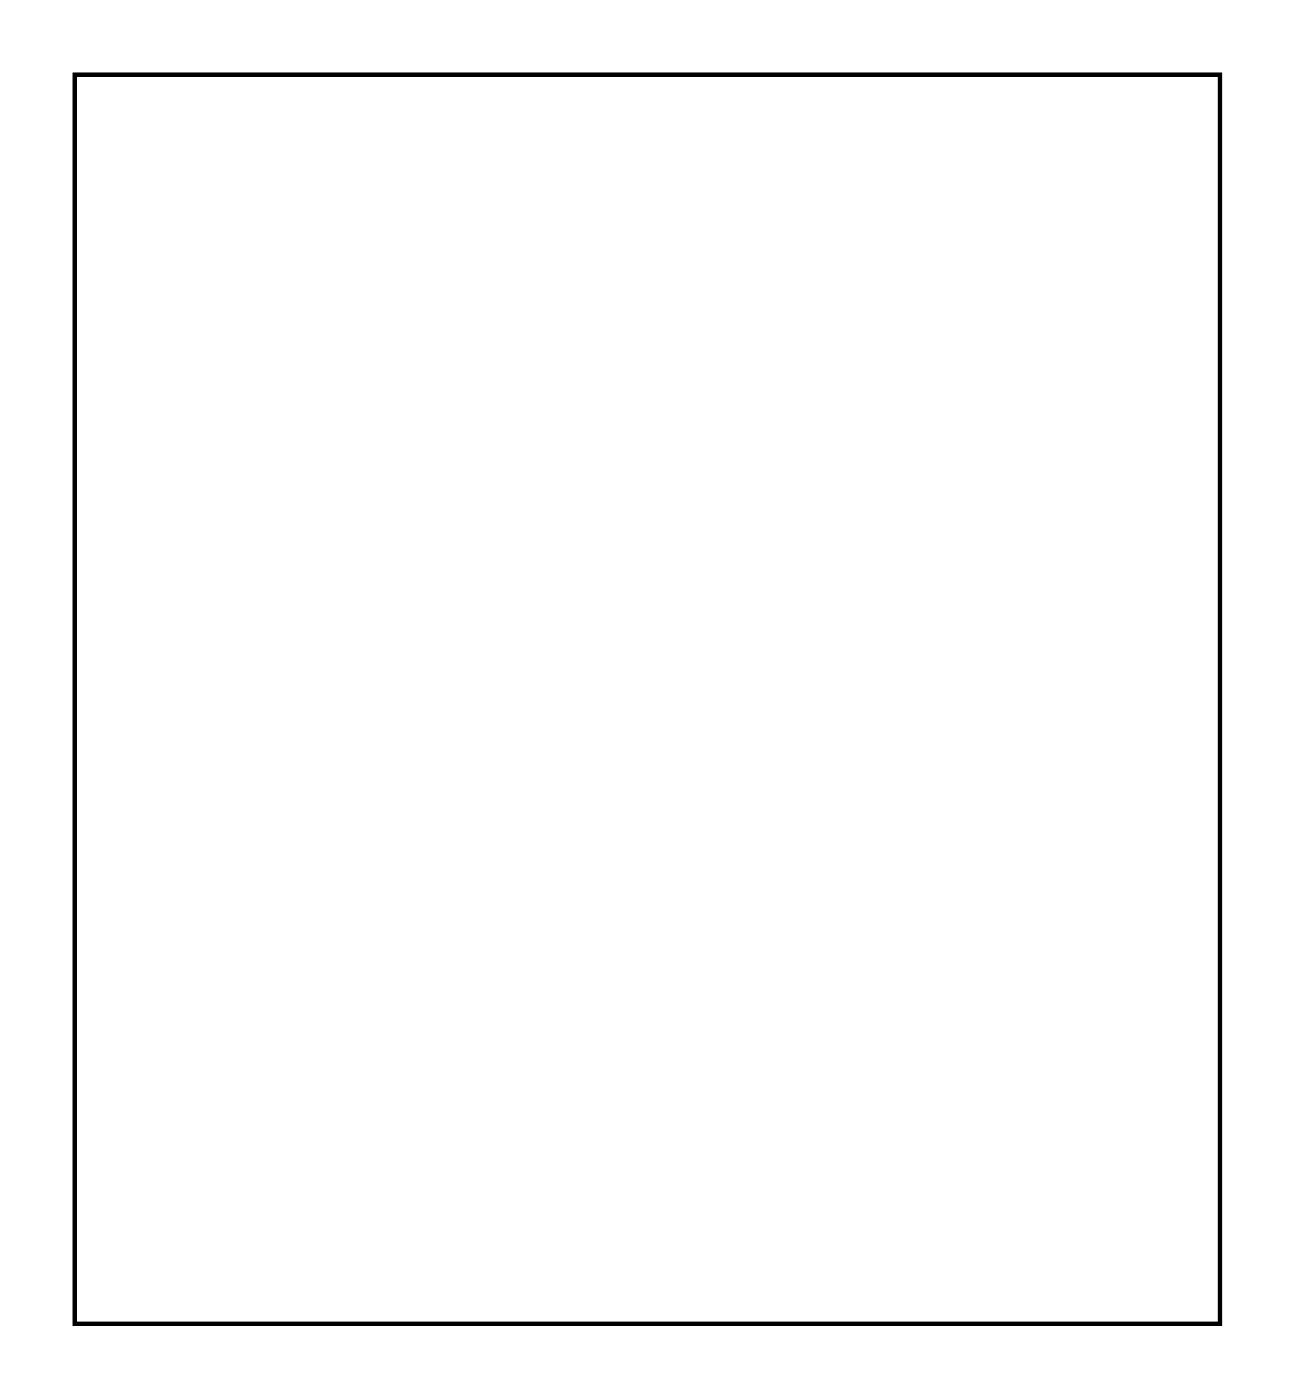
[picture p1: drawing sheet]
<svg xmlns="http://www.w3.org/2000/svg" width="63mm" height="68mm" viewBox="0 0 63 68" stroke-linecap="round" stroke-linejoin="round" font-family="sans-serif">
<path d="M3.6 3.6h55.7v60.8h-55.7z" fill="none" stroke="#000" stroke-width=".2"/>
<path d="M3.6 3.6v60.8h55.7v-60.8zM3.6 3.6h55.7v60.8h-55.7z" fill="#000"/>
<circle cx="17.9" cy="45.9" r=".45" fill="#fff"/>
<circle cx="17.9" cy="45.9" r=".45" fill="none" stroke="#fff" stroke-width=".58"/>
<circle cx="12.8" cy="23.1" r=".45" fill="#fff"/>
<circle cx="12.8" cy="23.1" r=".45" fill="none" stroke="#fff" stroke-width=".58"/>
<circle cx="15.4" cy="23.1" r=".45" fill="#fff"/>
<circle cx="15.4" cy="23.1" r=".45" fill="none" stroke="#fff" stroke-width=".58"/>
<circle cx="17.9" cy="23.1" r=".45" fill="#fff"/>
<circle cx="17.9" cy="23.1" r=".45" fill="none" stroke="#fff" stroke-width=".58"/>
<circle cx="20.4" cy="23.1" r=".45" fill="#fff"/>
<circle cx="20.4" cy="23.1" r=".45" fill="none" stroke="#fff" stroke-width=".58"/>
<circle cx="23" cy="23.1" r=".45" fill="#fff"/>
<circle cx="23" cy="23.1" r=".45" fill="none" stroke="#fff" stroke-width=".58"/>
<circle cx="15.4" cy="45.9" r=".45" fill="#fff"/>
<circle cx="15.4" cy="45.9" r=".45" fill="none" stroke="#fff" stroke-width=".58"/>
<circle cx="12.8" cy="45.9" r=".45" fill="#fff"/>
<circle cx="12.8" cy="45.9" r=".45" fill="none" stroke="#fff" stroke-width=".58"/>
<circle cx="20.4" cy="45.9" r=".45" fill="#fff"/>
<circle cx="20.4" cy="45.9" r=".45" fill="none" stroke="#fff" stroke-width=".58"/>
<circle cx="25.5" cy="23.1" r=".45" fill="#fff"/>
<circle cx="25.5" cy="23.1" r=".45" fill="none" stroke="#fff" stroke-width=".58"/>
<circle cx="28" cy="23.1" r=".45" fill="#fff"/>
<circle cx="28" cy="23.1" r=".45" fill="none" stroke="#fff" stroke-width=".58"/>
<circle cx="30.6" cy="23.1" r=".45" fill="#fff"/>
<circle cx="30.6" cy="23.1" r=".45" fill="none" stroke="#fff" stroke-width=".58"/>
<circle cx="33.1" cy="23.1" r=".45" fill="#fff"/>
<circle cx="33.1" cy="23.1" r=".45" fill="none" stroke="#fff" stroke-width=".58"/>
<circle cx="35.6" cy="23.1" r=".45" fill="#fff"/>
<circle cx="35.6" cy="23.1" r=".45" fill="none" stroke="#fff" stroke-width=".58"/>
<circle cx="38.2" cy="23.1" r=".45" fill="#fff"/>
<circle cx="38.2" cy="23.1" r=".45" fill="none" stroke="#fff" stroke-width=".58"/>
<circle cx="40.7" cy="23.1" r=".45" fill="#fff"/>
<circle cx="40.7" cy="23.1" r=".45" fill="none" stroke="#fff" stroke-width=".58"/>
<circle cx="43.3" cy="23.1" r=".45" fill="#fff"/>
<circle cx="43.3" cy="23.1" r=".45" fill="none" stroke="#fff" stroke-width=".58"/>
<circle cx="45.8" cy="23.1" r=".45" fill="#fff"/>
<circle cx="45.8" cy="23.1" r=".45" fill="none" stroke="#fff" stroke-width=".58"/>
<circle cx="48.3" cy="23.1" r=".45" fill="#fff"/>
<circle cx="48.3" cy="23.1" r=".45" fill="none" stroke="#fff" stroke-width=".58"/>
<circle cx="30.6" cy="45.9" r=".45" fill="#fff"/>
<circle cx="30.6" cy="45.9" r=".45" fill="none" stroke="#fff" stroke-width=".58"/>
<circle cx="33.1" cy="45.9" r=".45" fill="#fff"/>
<circle cx="33.1" cy="45.9" r=".45" fill="none" stroke="#fff" stroke-width=".58"/>
<circle cx="35.6" cy="45.9" r=".45" fill="#fff"/>
<circle cx="35.6" cy="45.9" r=".45" fill="none" stroke="#fff" stroke-width=".58"/>
<circle cx="38.2" cy="45.9" r=".45" fill="#fff"/>
<circle cx="38.2" cy="45.9" r=".45" fill="none" stroke="#fff" stroke-width=".58"/>
<circle cx="40.7" cy="45.9" r=".45" fill="#fff"/>
<circle cx="40.7" cy="45.9" r=".45" fill="none" stroke="#fff" stroke-width=".58"/>
<circle cx="43.3" cy="45.9" r=".45" fill="#fff"/>
<circle cx="43.3" cy="45.9" r=".45" fill="none" stroke="#fff" stroke-width=".58"/>
<circle cx="45.8" cy="45.9" r=".45" fill="#fff"/>
<circle cx="45.8" cy="45.9" r=".45" fill="none" stroke="#fff" stroke-width=".58"/>
<circle cx="48.3" cy="45.9" r=".45" fill="#fff"/>
<circle cx="48.3" cy="45.9" r=".45" fill="none" stroke="#fff" stroke-width=".58"/>
<circle cx="23" cy="45.9" r=".45" fill="#fff"/>
<circle cx="23" cy="45.9" r=".45" fill="none" stroke="#fff" stroke-width=".58"/>
<circle cx="25.5" cy="45.9" r=".45" fill="#fff"/>
<circle cx="25.5" cy="45.9" r=".45" fill="none" stroke="#fff" stroke-width=".58"/>
<circle cx="28" cy="45.9" r=".45" fill="#fff"/>
<circle cx="28" cy="45.9" r=".45" fill="none" stroke="#fff" stroke-width=".58"/>
<circle cx="35.6" cy="15.4" r=".49" fill="#fff"/>
<circle cx="35.6" cy="15.4" r=".49" fill="none" stroke="#fff" stroke-width=".61" stroke-linecap="butt"/>
<circle cx="33.1" cy="15.4" r=".49" fill="#fff"/>
<circle cx="33.1" cy="15.4" r=".49" fill="none" stroke="#fff" stroke-width=".61" stroke-linecap="butt"/>
<circle cx="30.5" cy="15.4" r=".49" fill="#fff"/>
<circle cx="30.5" cy="15.4" r=".49" fill="none" stroke="#fff" stroke-width=".61" stroke-linecap="butt"/>
<circle cx="28" cy="15.4" r=".49" fill="#fff"/>
<circle cx="28" cy="15.4" r=".49" fill="none" stroke="#fff" stroke-width=".61" stroke-linecap="butt"/>
<circle cx="38.2" cy="56.1" r=".76" fill="#fff"/>
<circle cx="38.2" cy="56.1" r=".76" fill="none" stroke="#fff" stroke-width=".61" stroke-linecap="butt"/>
<circle cx="40.7" cy="56.1" r=".76" fill="#fff"/>
<circle cx="40.7" cy="56.1" r=".76" fill="none" stroke="#fff" stroke-width=".61" stroke-linecap="butt"/>
<circle cx="43.3" cy="56.1" r=".76" fill="#fff"/>
<circle cx="43.3" cy="56.1" r=".76" fill="none" stroke="#fff" stroke-width=".61" stroke-linecap="butt"/>
<circle cx="45.8" cy="56.1" r=".76" fill="#fff"/>
<circle cx="45.8" cy="56.1" r=".76" fill="none" stroke="#fff" stroke-width=".61" stroke-linecap="butt"/>
<circle cx="31.7" cy="52" r=".35" fill="#fff"/>
<circle cx="31.7" cy="52" r=".35" fill="none" stroke="#fff" stroke-width=".55"/>
</svg>
